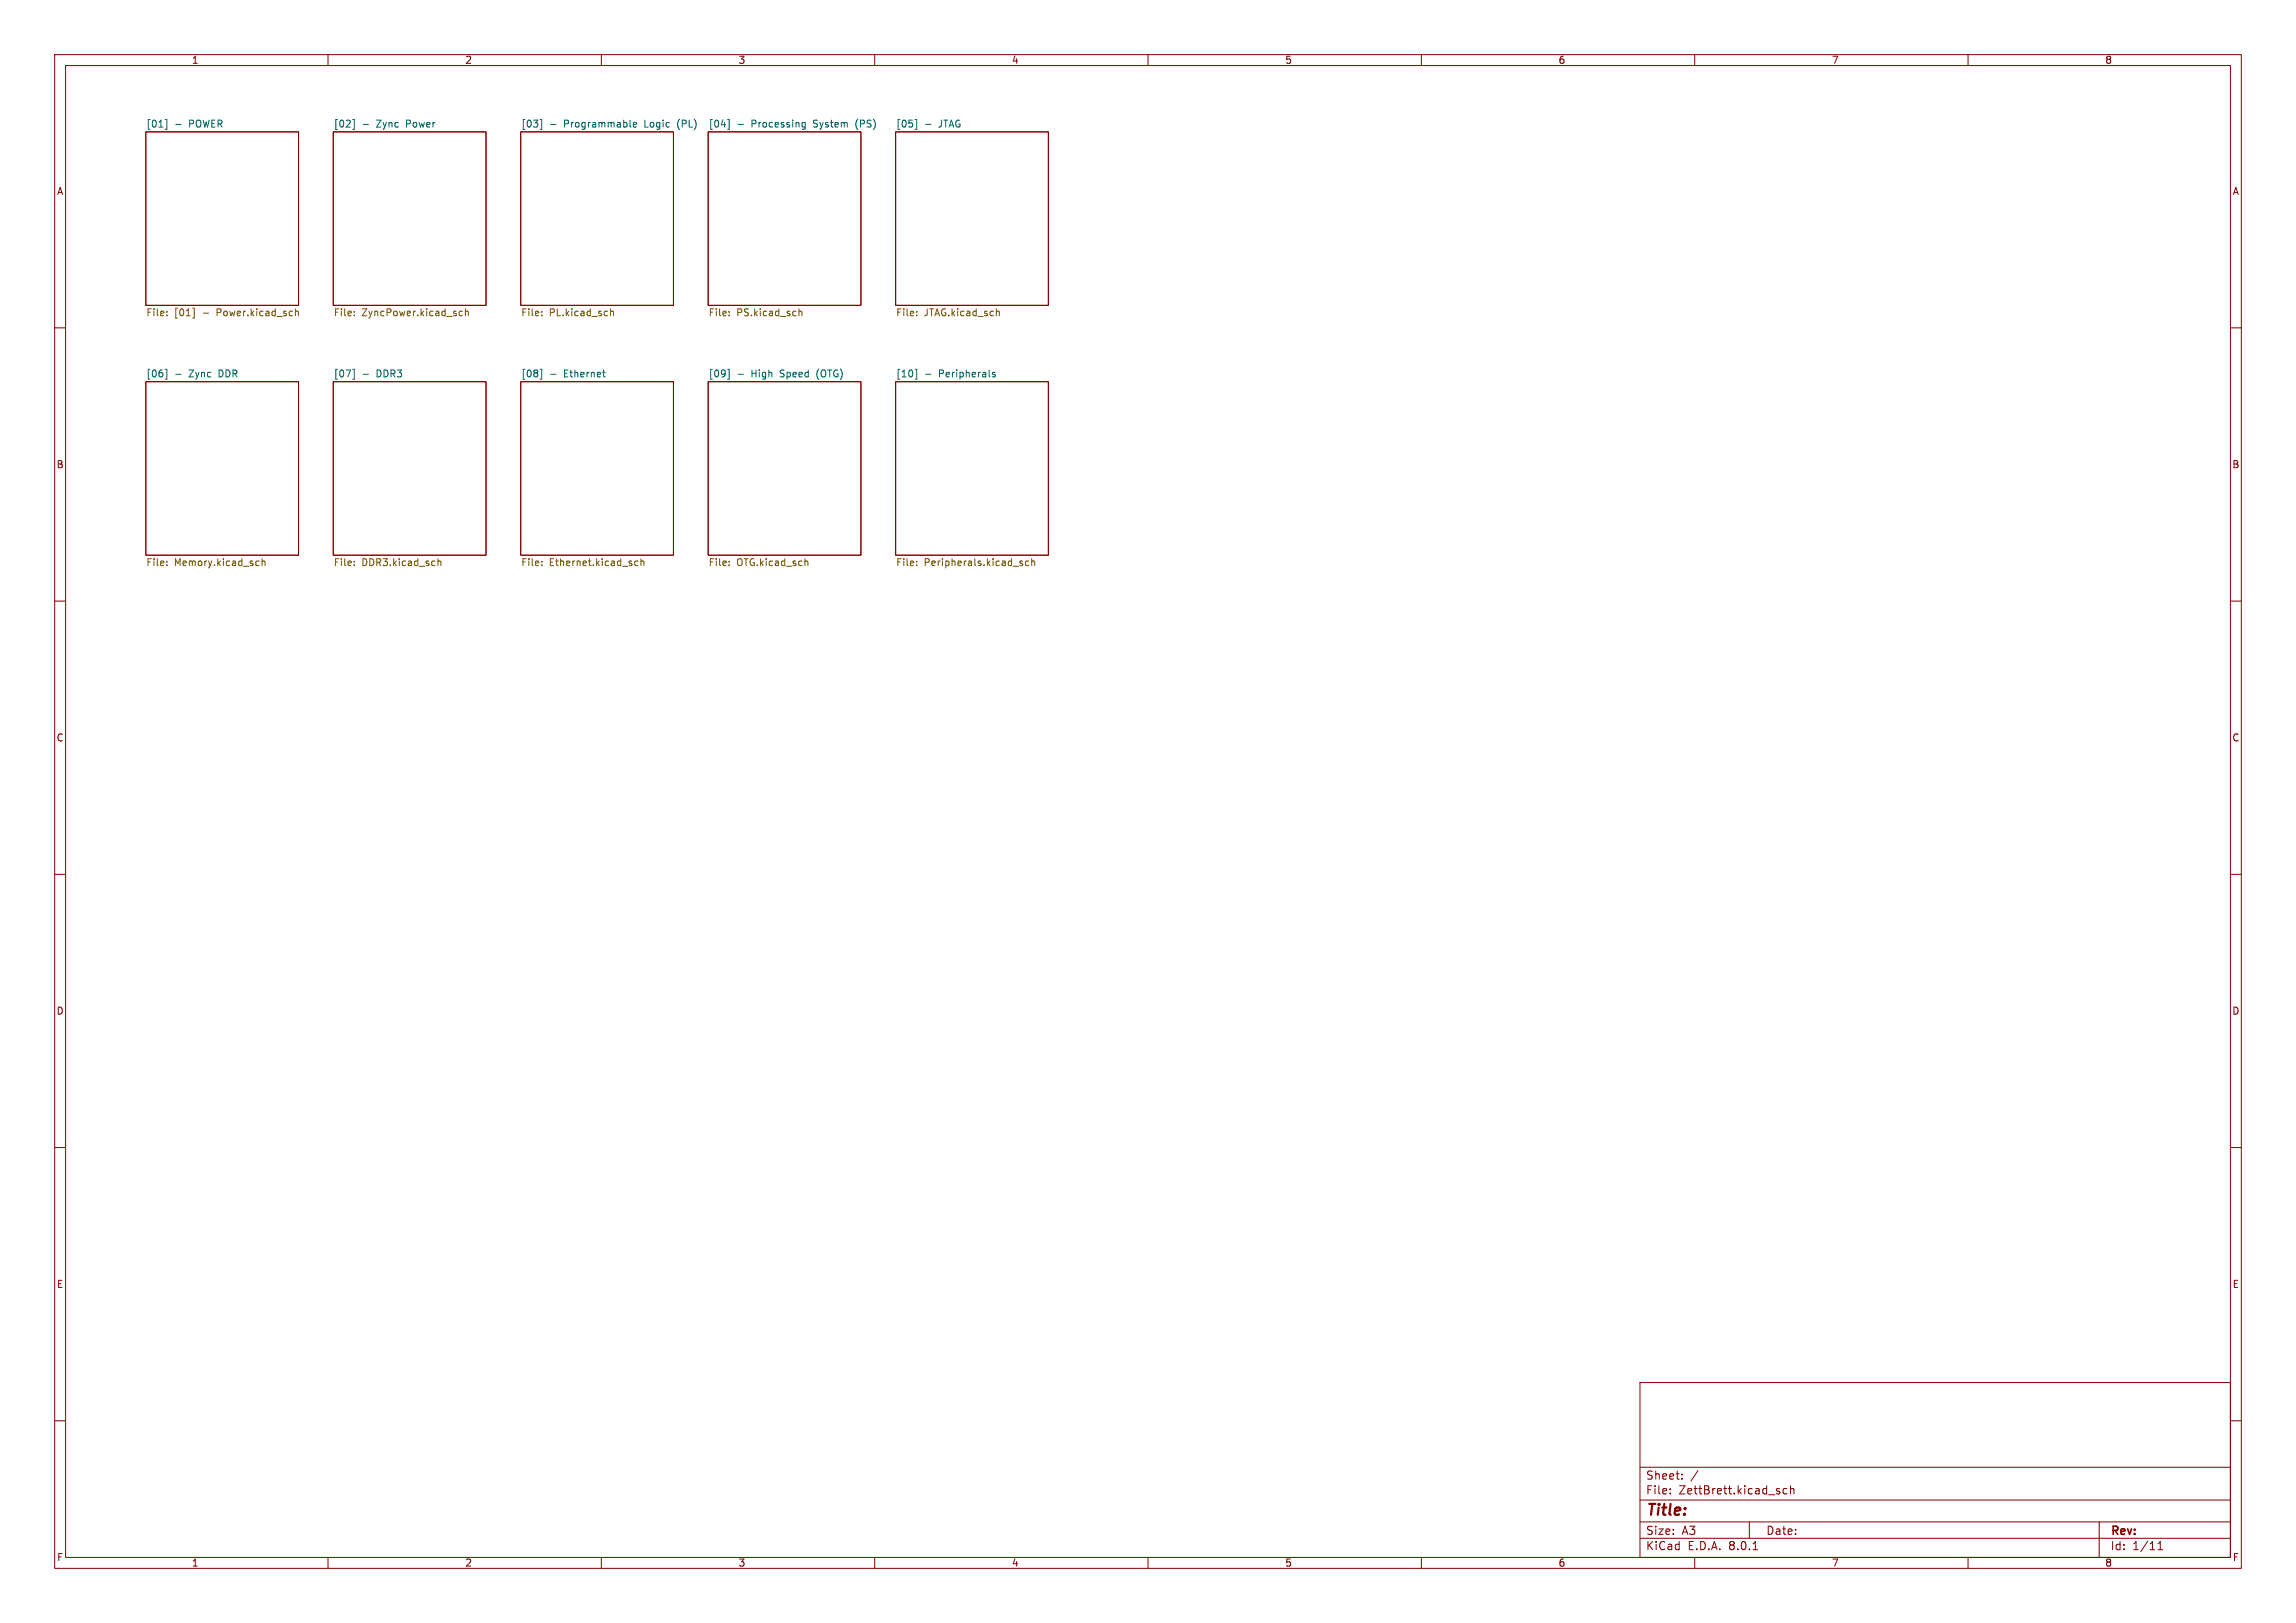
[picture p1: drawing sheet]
<svg xmlns="http://www.w3.org/2000/svg" width="420mm" height="297mm" viewBox="0 0 420 297" stroke-linecap="round" stroke-linejoin="round" font-family="sans-serif">
<defs><g id="words">
<text font-size="2.8" fill="#840000" x="301" y="277.9">Title:</text>
<g font-size="2.1" fill="#840000">
<text x="301" y="273.7">File:</text>
<text x="301" y="271">Sheet:</text>
<text x="307.1" y="273.7">ZettBrett.kicad_sch</text>
<text x="301" y="281.1">Size:</text>
<text x="307.6" y="281.1">A3</text>
<text x="323" y="281.1">Date:</text>
<text x="386" y="281.3">Rev:</text>
<text x="301" y="283.9">KiCad</text>
<text x="308.7" y="283.9">E.D.A.</text>
<text x="316.3" y="283.9">8.0.1</text>
<text x="386" y="283.9">Id:</text>
<text x="390.1" y="283.9">1/11</text>
</g>
<g font-size="1.8" fill="#840000">
<text x="35" y="11.9">1</text>
<text x="85" y="11.9">2</text>
<text x="135" y="11.9">3</text>
<text x="185" y="11.9">4</text>
<text x="235" y="11.9">5</text>
<text x="285" y="11.9">6</text>
<text x="335" y="11.9">7</text>
<text x="385" y="11.9">8</text>
<text x="10.3" y="35.9">A</text>
<text x="408.3" y="35.9">A</text>
<text x="10.3" y="85.9">B</text>
<text x="408.2" y="85.9">B</text>
<text x="10.3" y="135.9">C</text>
<text x="408.2" y="135.9">C</text>
<text x="10.3" y="185.9">D</text>
<text x="408.2" y="185.9">D</text>
<text x="10.3" y="235.9">E</text>
<text x="408.3" y="235.9">E</text>
<text x="10.3" y="285.9">F</text>
<text x="35" y="286.9">1</text>
<text x="85" y="286.9">2</text>
<text x="135" y="286.9">3</text>
<text x="185" y="286.9">4</text>
<text x="235" y="286.9">5</text>
<text x="285" y="286.9">6</text>
<text x="335" y="286.9">7</text>
<text x="385" y="286.9">8</text>
<text x="408.3" y="285.9">F</text>
</g>
<g font-size="1.8" fill="#006464">
<text x="26.7" y="23.4">[01]</text>
<text x="34.7" y="23.4">POWER</text>
<text x="61" y="23.4">[02]</text>
<text x="69" y="23.4">Zync</text>
<text x="74.6" y="23.4">Power</text>
<text x="95.2" y="23.4">[03]</text>
<text x="103.3" y="23.4">Programmable</text>
<text x="118.2" y="23.4">Logic</text>
<text x="124.4" y="23.4">(PL)</text>
<text x="129.5" y="23.4">[04]</text>
<text x="137.6" y="23.4">Processing</text>
<text x="149.1" y="23.4">System</text>
<text x="157" y="23.4">(PS)</text>
<text x="163.8" y="23.4">[05]</text>
<text x="171.9" y="23.4">JTAG</text>
<text x="26.7" y="69.1">[06]</text>
<text x="34.7" y="69.1">Zync</text>
<text x="40.3" y="69.1">DDR</text>
<text x="61" y="69.1">[07]</text>
<text x="69" y="69.1">DDR3</text>
<text x="95.2" y="69.1">[08]</text>
<text x="103.3" y="69.1">Ethernet</text>
<text x="129.5" y="69.1">[09]</text>
<text x="137.6" y="69.1">High</text>
<text x="143" y="69.1">Speed</text>
<text x="149.8" y="69.1">(OTG)</text>
<text x="163.8" y="69.1">[10]</text>
<text x="171.9" y="69.1">Peripherals</text>
</g>
<g font-size="1.8" fill="#725600">
<text x="26.7" y="58.2">File:</text>
<text x="31.9" y="58.2">[01]</text>
<text x="39.9" y="58.2">Power.kicad_sch</text>
<text x="61" y="58.2">File:</text>
<text x="66.2" y="58.2">ZyncPower.kicad_sch</text>
<text x="95.2" y="58.2">File:</text>
<text x="100.5" y="58.2">PL.kicad_sch</text>
<text x="129.5" y="58.2">File:</text>
<text x="134.8" y="58.2">PS.kicad_sch</text>
<text x="163.8" y="58.2">File:</text>
<text x="169.1" y="58.2">JTAG.kicad_sch</text>
<text x="26.7" y="103.9">File:</text>
<text x="31.9" y="103.9">Memory.kicad_sch</text>
<text x="61" y="103.9">File:</text>
<text x="66.2" y="103.9">DDR3.kicad_sch</text>
<text x="95.2" y="103.9">File:</text>
<text x="100.5" y="103.9">Ethernet.kicad_sch</text>
<text x="129.5" y="103.9">File:</text>
<text x="134.8" y="103.9">OTG.kicad_sch</text>
<text x="163.8" y="103.9">File:</text>
<text x="169.1" y="103.9">Peripherals.kicad_sch</text>
</g>
</g></defs>
<g fill="none" stroke="#840000" stroke-width=".18">
<path d="M10 10h400v277h-400zM12 12h396v273h-396zM60 10v2M110 10v2M160 10v2M210 10v2M260 10v2M310 10v2M360 10v2M26.7 24.1h27.9v31.8h-27.9zM61 24.1h27.9v31.8h-27.9zM95.2 24.1h28v31.8h-28z"/>
<path d="M129.5 24.1h28v31.8h-28zM163.8 24.1h28v31.8h-28zM10 60h2M408 60h2M26.7 69.9h27.9v31.7h-27.9zM61 69.9h27.9v31.7h-27.9zM95.2 69.9h28v31.7h-28zM129.5 69.9h28v31.7h-28zM163.8 69.9h28v31.7h-28zM10 110h2M408 110h2M10 160h2"/>
<path d="M408 160h2M10 210h2M408 210h2M10 260h2M300 253h108v32h-108zM408 260h2M300 278.5h108M300 274.5h108M300 268.5h108M305.5 273.2v.2M305.5 272.5v.1M307.7 270.5v.2"/>
<path d="M307.7 269.8v.1M310.6 269.1l-1.3 1.9M320 278.5v3M325.5 273v.3M326.9 272.5l-.5-.1-.2 .3v.4l.1 .2h.6M327.5 272.5l.2-.1 .4 .1 .1 .9M327.5 271.9v1.5M384 278.5v6.5M60 285v2M110 285v2M160 285v2M210 285v2"/>
<path d="M260 285v2M300 281.5h108M310 285v2M320.7 283.6h.8M360 285v2M394.7 283.6h.9M394.7 282.5l.5-.4v1.5"/>
</g>
<g fill="none" stroke="#006464" stroke-width=".18">
<path d="M30.2 21.9h.3v1.8h-.3M32.2 22.8h.9M64.5 21.9h.3v1.8h-.3M66.4 22.8h1M98.8 21.9h.3v1.8h-.3M100.7 22.8h1M115.3 23.2l.1 .1M115.9 22.8l.6-.1-.1-.2-.4-.1-.1 .2v.6h.5M133.1 21.9h.3v1.8h-.3M135 22.8h1M146.8 23.2h.5M146.8 22.5h.5"/>
<path d="M147.3 22.4v1l-.2 .3-.3-.1M167.4 21.9h.3v1.8h-.3M169.3 22.8h1M30.2 67.6h.3v1.8h-.3M32.2 68.5h.9M64.5 67.6h.3v1.8h-.3M66.4 68.5h1M98.8 67.6h.3v1.8h-.3M100.7 68.5h1M110.2 68.1h.5M110.5 68.9l.2 .1M133.1 67.6h.3v1.8h-.3"/>
<path d="M135 68.5h1M167.4 67.6h.3v1.8h-.3M169.3 68.5h1M182 68.2l-.3-.1-.2 .2 .1 .2 .4 .1v.3h-.5"/>
</g>
<g fill="none" stroke="#725600" stroke-width=".18">
<path d="M30.5 57v.1M30.5 57.7v.1M35.2 56.4h.3v1.8h-.3M37.2 57.3h.9M54 57.1l.2-.2 .3 .1 .1 .8M54 56.5v1.3M64.8 57v.1M64.8 57.7v.1M84.6 57l-.4-.1-.2 .3 .1 .5h.5M85.1 57.1l.2-.2 .3 .1 .1 .8M85.1 56.5v1.3M99.1 57.7v.1"/>
<path d="M99.1 57v.1M111.7 57.1l.2-.2 .3 .1v.8M111.7 56.5v1.3M133.4 57.7v.1M133.4 57v.1M146.2 57.1l.1-.2 .3 .1 .1 .8M146.2 56.5v1.3M167.7 57.7v.1M167.7 57v.1M182.3 57h.4l.1 .8M30.5 103.4v.1M30.5 102.7v.1"/>
<path d="M47 102.7h.4M47.4 103.4l-.4 .1M47.9 102.8l.2-.1h.3l.1 .8M47.9 102.2v1.3M64.8 103.4v.1M64.8 102.7v.1M80.1 102.8l.2-.1h.3l.1 .8M80.1 102.2v1.3M99.1 102.7v.1M99.1 103.4v.1M116.7 102.7h-.4l-.2 .2 .1 .5h.5M117.2 102.8l.2-.1h.3l.1 .8"/>
<path d="M117.2 102.2v1.3M133.4 102.7v.1M133.4 103.4v.1M147.4 102.7l.4 .1v.7M167.7 102.7v.1M167.7 103.4v.1M186.7 103.1h.3l.1 .2-.2 .2h-.2M186.7 102.7h.3M188.2 102.7h-.4l-.2 .2 .1 .5h.5M188.7 102.8l.2-.1h.3l.1 .8M188.7 102.2v1.3"/>
</g>
<use href="#words"/>
</svg>
